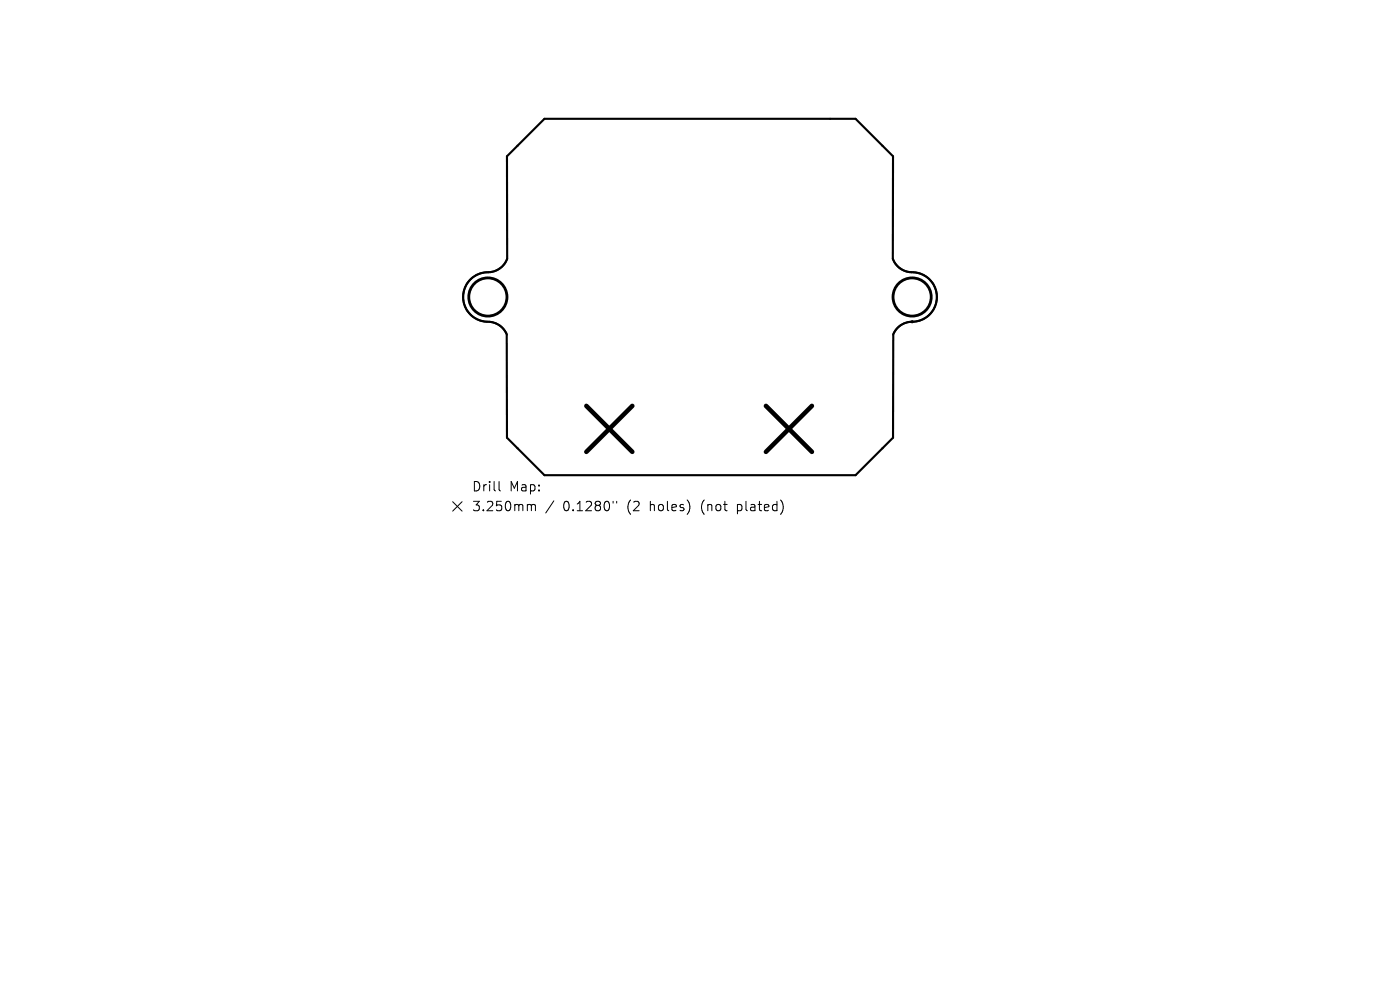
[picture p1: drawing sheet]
<svg xmlns="http://www.w3.org/2000/svg" width="297mm" height="210mm" viewBox="0 0 297 210" stroke-linecap="round" stroke-linejoin="round" font-family="sans-serif">
<defs><g id="words">
<g font-size="2.8">
<text x="100" y="104.5">Drill</text>
<text x="108" y="104.5">Map:</text>
<text x="100" y="108.7">3.250mm</text>
<text x="119.5" y="108.7">0.1280&quot;</text>
<text x="133.2" y="108.7">(2</text>
<text x="138.2" y="108.7">holes)</text>
<text x="149.2" y="108.7">(not</text>
<text x="157" y="108.7">plated)</text>
</g>
</g></defs>
<path d="M107.6 33.2l7.9-8h66l8 8-.1 21.7a4.5 4.5 0 0 0 4.7 2.9 5.3 5.3 0 0 1 4.6 5.8 5.3 5.3 0 0 1-5.8 4.7 4.4 4.4 0 0 0-3.4 2.6v22l-8 7.9h-66l-7.9-7.9-.1-22a4.7 4.7 0 0 0-4.9-2.7 5.3 5.3 0 0 1-4.3-5.9 5.3 5.3 0 0 1 5.7-4.6 4.4 4.4 0 0 0 3.6-2.8z" fill="none" stroke="#000" stroke-width=".45"/>
<circle cx="193.5" cy="68.3" r=".23" fill="#000" stroke="#000" stroke-width=".21"/>
<g fill="none" stroke="#000" stroke-width=".6">
<circle cx="103.5" cy="63" r="4"/>
<circle cx="193.5" cy="63" r="4"/>
</g>
<path d="M124.4 86.1l9.7 9.8M134.1 86.1l-9.7 9.8M162.5 86.1l9.7 9.8M172.2 86.1l-9.7 9.8" fill="none" stroke="#000" stroke-width=".97"/>
<path d="M96 106.4l2 2M98 106.4l-2 2M105.9 102.1v1.8l.3 .2M112.2 107l.4 .1 .1 .2M112.7 107.3l.3-.3 .5 .1 .1 1.2M112.7 107.3v1M117.5 106.2l-1.7 2.6M130.1 106.3v.4M130.8 106.3v.4" fill="none" stroke="#000" stroke-width=".21"/>
<use href="#words"/>
</svg>
